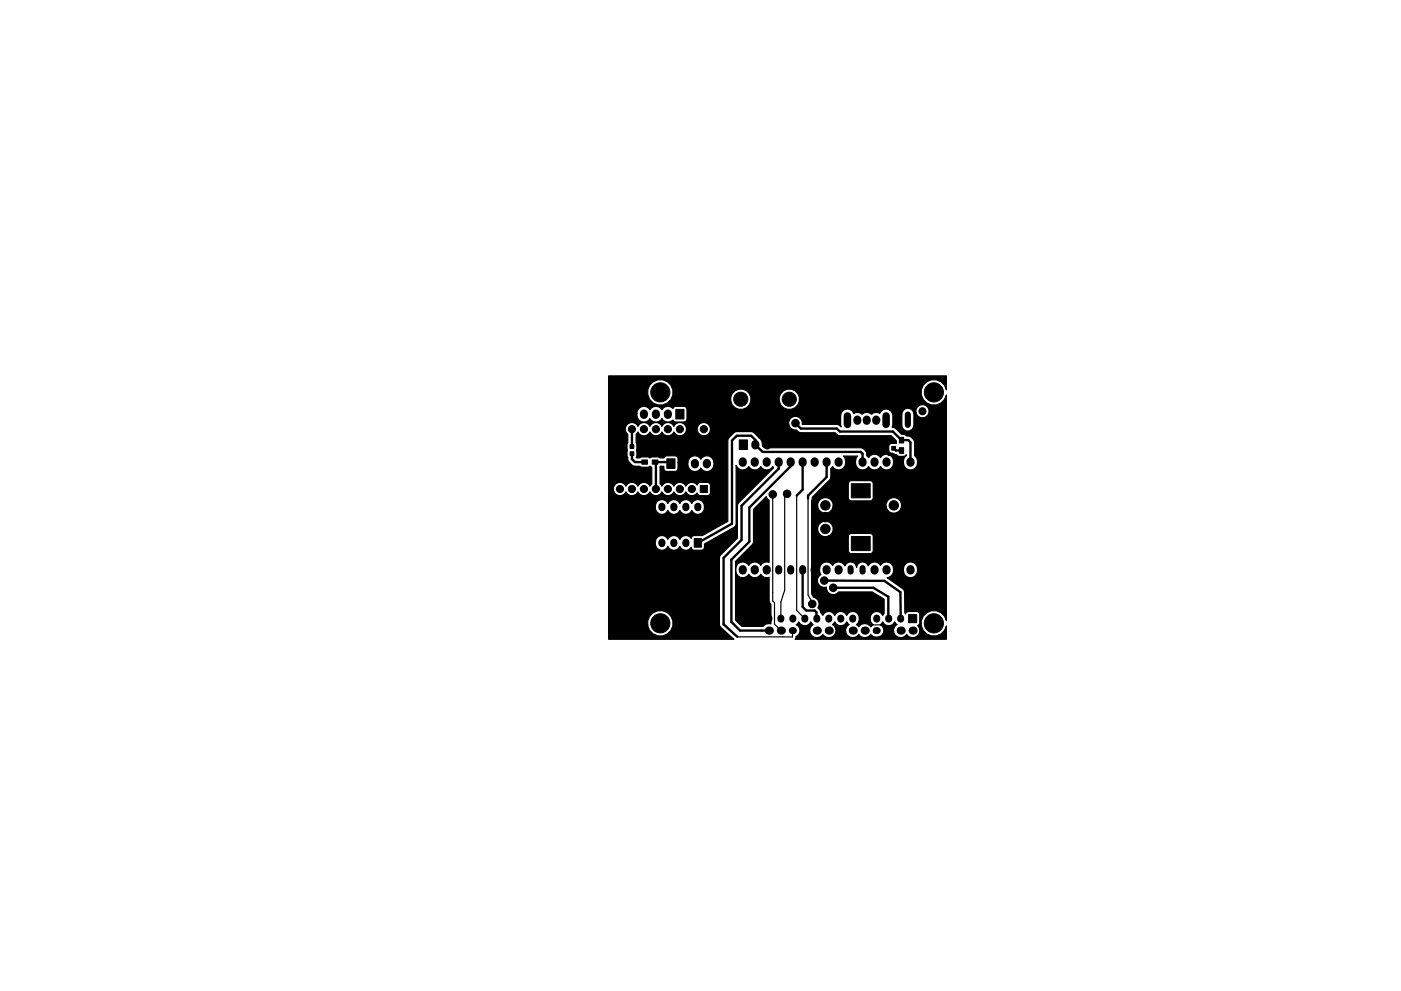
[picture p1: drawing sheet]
<svg xmlns="http://www.w3.org/2000/svg" width="297mm" height="210mm" viewBox="0 0 297 210" stroke-linecap="round" stroke-linejoin="round" font-family="sans-serif">
<g fill="#000" stroke="#000" stroke-width=".21">
<path d="M133.6 95.8h.8v.8h-.8zM133.6 94.4h.8v.7h-.8zM136.1 97.6h1.2v.9h-1.2zM138.3 97.6h1.2v.9h-1.2zM141.4 97.4h1.7v2h-1.7zM143.3 86.9h1.7v2h-1.7zM156.7 93.3h1.8v2.1h-1.8zM187.6 94.7h.8v.8h-.8zM189.1 94.7h.8v.8h-.8zM190.7 95h.9v1.2h-.9zM190.7 92.8h.9v1.2h-.9zM147.2 114.3h1.5v1.8h-1.5z"/>
<path d="M148.5 103h1.5v1.5h-1.5zM180.5 113.8h4v3h-4zM180.5 102.6h4v3h-4zM192.6 130.4h1.8v1.7h-1.8z"/>
<circle cx="131.4" cy="91.1" r=".76"/>
<circle cx="134" cy="91.1" r=".76"/>
<circle cx="136.5" cy="91.1" r=".76"/>
<circle cx="139.1" cy="91.1" r=".76"/>
<circle cx="140" cy="83.2" r="2.03"/>
<circle cx="141.6" cy="91.1" r=".76"/>
<circle cx="144.1" cy="91.1" r=".76"/>
<circle cx="146.7" cy="91.1" r=".76"/>
<circle cx="149.2" cy="91.1" r=".76"/>
<circle cx="152.1" cy="84.7" r="1.5"/>
<circle cx="157.1" cy="84.7" r="1.5"/>
<circle cx="162.3" cy="84.7" r="1.5"/>
<circle cx="167.3" cy="84.7" r="1.5"/>
<circle cx="168.7" cy="89.8" r=".8"/>
<circle cx="195.6" cy="87.3" r=".75"/>
<circle cx="195.6" cy="92.5" r=".75"/>
<circle cx="198" cy="83.2" r="2.03"/>
<circle cx="131.4" cy="103.8" r=".76"/>
<circle cx="134" cy="103.8" r=".76"/>
<circle cx="136.5" cy="103.8" r=".76"/>
<circle cx="139.1" cy="103.8" r=".76"/>
<circle cx="141.6" cy="103.8" r=".76"/>
<circle cx="144.1" cy="103.8" r=".76"/>
<circle cx="146.7" cy="103.8" r=".76"/>
<circle cx="163.8" cy="104.9" r=".8"/>
<circle cx="166.9" cy="104.8" r=".8"/>
<circle cx="175" cy="109.7" r="1"/>
<circle cx="175" cy="112.2" r="1"/>
<circle cx="175" cy="107.2" r="1"/>
<circle cx="189.5" cy="112.2" r="1"/>
<circle cx="189.5" cy="107.2" r="1"/>
<circle cx="140" cy="132.2" r="2.03"/>
<circle cx="172.2" cy="128.1" r=".8"/>
<circle cx="174.8" cy="123.2" r=".8"/>
<circle cx="176.7" cy="124.7" r=".8"/>
<circle cx="198" cy="132.2" r="2.03"/>
</g>
<g fill="none" stroke="#000" stroke-width="1.7">
<path d="M136.5 87.7v.3M139.1 87.7v.3M141.6 87.7v.3M144.8 98.2v.3M147.3 98.2v.3M149.9 98.2v.3M157.5 97.9v.3M160 97.9v.3M160.1 94.2v.3M162.6 97.9v.3M162.7 94.2v.3M165.1 97.9v.3"/>
<path d="M167.6 97.9v.3M170.2 97.9v.3M172.7 97.9v.3M175.3 97.9v.3M177.8 97.9v.3M180.3 97.9v.3M181.8 89v.3M182.9 97.9v.3M183.8 89v.3M185.4 97.9v.3M185.8 89v.3M188 97.9v.3"/>
<path d="M190.5 97.9v.3M193 97.9v.3M157.5 120.7v.4M160 120.7v.4M162.6 120.7v.4M172.7 120.7v.4M175.3 120.7v.4M177.8 120.7v.4M185.4 120.7v.4M188 120.7v.4M190.5 120.7v.4M193 120.7v.4"/>
</g>
<g fill="none" stroke="#000" stroke-width="1.5">
<path d="M140.3 107.4v.3M140.3 115v.3M142.9 107.4v.3M142.9 115v.3M145.4 107.4v.3M145.4 115v.3M148 107.4v.3M163 131.1v.3M165.1 120.6v.5M165.6 131.1v.3M167.6 120.6v.6M168 133.8h.2"/>
<path d="M168.1 131.1v.3M170.2 120.6v.6M170.5 133.8h.3M170.6 131.1v.3M173.2 131.1v.3M175.7 131.1v.3M178.3 131.1v.3M180.8 131.1v.3M183.3 131.1v.3M185.8 133.8h.2M185.9 131.1v.3M188.3 133.8h.2"/>
<path d="M188.4 131.1v.3M191 131.1v.3"/>
</g>
<path d="M192.5 88v2.2M194.5 94.3h2.2M198.7 88v2.2M180.3 120.5v.8M182.9 120.5v.8" fill="none" stroke="#000" stroke-width="1.3"/>
<path d="M179.7 88.2v1.8M187.9 88.2v1.8" fill="none" stroke="#000" stroke-width="1.6"/>
<g fill="#000">
<circle cx="163" cy="133.8" r=".86"/>
<circle cx="165.6" cy="133.8" r=".86"/>
<circle cx="173.2" cy="133.8" r=".86"/>
<circle cx="175.7" cy="133.8" r=".86"/>
<circle cx="178.3" cy="133.8" r=".86"/>
<circle cx="180.8" cy="133.8" r=".86"/>
<circle cx="183.3" cy="133.8" r=".86"/>
<circle cx="191" cy="133.8" r=".86"/>
<circle cx="193.5" cy="133.8" r=".86"/>
</g>
<g fill="none" stroke="#000" stroke-width=".5">
<path d="M134 91.1v3.6M134 96.2v1.2l.6 .6h2.1M142.2 98.4l-.3-.4h-3l.2 .2v5.6M165.1 98v1.4l-7.9 7.9v7.2l-3.8 3.9v14.1l2.9 2.6M167.6 98v.9l-8.7 8.8v7.2l-3.8 3.8v13.2l1.8 1.9h6.1M168.7 89.8l1.1 1.1h7.6l.7 .7h11.2l1.8 1.8h1.5l.4 .4v4.2M170.2 98v5.9l-1.3 1.3M175.3 98v3.2l-4 4v.6M182.9 98v-1.7l-.4-.4h-20.8l-1.6-1.5v-1.1l-.8-.8h-3.1l-1 1v17.6l-7.2 4.1M188 95.1v.9l.5 .5h1.1l.9 .9v.6M189.5 95.1l.4 .5h1.2M170.2 120.9v7.9l.7 .7h1.8l.4 .4v1.3"/>
<path d="M174.8 123.2h12.7l3.4 2.4 .1 6.2M176.7 124.7h8.5l3.1 1.9 .1 4.9"/>
</g>
<path d="M182.3 88.7v.4l-.2 .3M186.5 88.9v.2M148 115.2l-.2 .2M163.8 104.9v22.6l.4 .4v4.5l1.4 1.4M166.9 104.8l-.5 .5v19.9l-.8 2.5v3.7M168.9 105.2v24.3l1.7 1.7M171.3 105.8v20.4l1 1.8-.1 .1M168 134.2v.9h-11.7M173.1 131.2h.1M183.3 131.2l1.2 1.4h2.7l1.2 1.2" fill="none" stroke="#000" stroke-width=".25"/>
<path d="M129 79.8h71.7v2.9a2.72 2.72 0 0 0-4.2-1.7 2.72 2.72 0 0 0 0 4.5 2.72 2.72 0 0 0 4.2-1.7v47.9l-.4-1a2.72 2.72 0 0 0-4.3-.3 2.72 2.72 0 0 0 .8 4.3 2.72 2.72 0 0 0 3.9-1.9v2.8h-32.1l.2-.4a1.53 1.53 0 0 0 0-2.7l.6-.6a1.38 1.38 0 0 0 1.2 .9 1.38 1.38 0 0 0 1.3-.9l.5 .6a1.5 1.5 0 0 0-.3 2.4 1.5 1.5 0 0 0 2.3-.3 1.49 1.49 0 0 0 2.4 .3 1.49 1.49 0 0 0-.3-2.4l.5-.6a1.38 1.38 0 0 0 1.3 .9 1.38 1.38 0 0 0 1.2-.9l.5 .6a1.5 1.5 0 0 0-.3 2.4 1.5 1.5 0 0 0 2.4-.3 1.49 1.49 0 0 0 2.5 0 1.46 1.46 0 0 0 2.3 .2 1.46 1.46 0 0 0-.3-2.3l.5-.6a1.38 1.38 0 0 0 1.3 .9 1.38 1.38 0 0 0 1.3-.9l.5 .6a1.5 1.5 0 0 0-.3 2.4 1.5 1.5 0 0 0 2.3-.3 1.51 1.51 0 0 0 2.2 .4 1.51 1.51 0 0 0 .2-2.3l.2-.1 .2-.5v-2l-.6-.4h-1.8l-.4 .2-.2 .3-.2-.1-.1-4.8-.3-.4-3.3-2.3a1.53 1.53 0 0 0 1.4-1.9h2v.4a1.52 1.52 0 0 0 1.7 1.5 1.52 1.52 0 0 0 1.3-1.9 1.5 1.5 0 0 0-1.5-1.5 1.5 1.5 0 0 0-1.5 1.5h-2l-.2-.6a1.47 1.47 0 0 0-1.2-.9 1.47 1.47 0 0 0-1.4 .8 1.46 1.46 0 0 0-1.3-.8 1.46 1.46 0 0 0-1.3 .9 1.27 1.27 0 0 0-1.4-.9 1.27 1.27 0 0 0-1.1 1.2 1.27 1.27 0 0 0-1.1-1.2 1.27 1.27 0 0 0-1.4 .9 1.46 1.46 0 0 0-1.2-.9 1.46 1.46 0 0 0-1.4 .8 1.51 1.51 0 0 0-1.8-.7 1.51 1.51 0 0 0-.9 1.8l.2 .8a1.44 1.44 0 0 0-.6 1.9 1.44 1.44 0 0 0 1.8 .7 1.44 1.44 0 0 0 .9 1.6 1.44 1.44 0 0 0 1.7-.5h7.1l2.6 1.5v3l-.4 .5-.2-.5a1.48 1.48 0 0 0-2.2 .3 1.48 1.48 0 0 0 .5 2.1l-.6 .5a1.49 1.49 0 0 0-2.5 0l-.5-.5a1.46 1.46 0 0 0 .2-2.3 1.46 1.46 0 0 0-2.3 .4 1.38 1.38 0 0 0-1.2-.9 1.38 1.38 0 0 0-1.3 .9 1.38 1.38 0 0 0-1.3-.9 1.38 1.38 0 0 0-1.3 .9l-.4-.6a1.14 1.14 0 0 0-.6-1 1.45 1.45 0 0 0-.9-2.3l-.4-.7v-13.5h1.3l.2 .6a1.61 1.61 0 0 0 1.8 .7h4.5v3a.65 .65 0 0 0 .6 .7h4l.5-.2 .1-.5v-3a.65 .65 0 0 0-.6-.6h-4l-.5 .2-.1 .4h-4.5a1.66 1.66 0 0 0 1.2-2 1.66 1.66 0 0 0-2-1.2 1.66 1.66 0 0 0-1.2 1.9h-1.3v-5h1.3l.2 .6a1.67 1.67 0 0 0 1.7 .8 1.67 1.67 0 0 0 1.3-1.4h11.3l.2 .6a1.67 1.67 0 0 0 2.8 0 1.67 1.67 0 0 0-1.1-2.5 1.67 1.67 0 0 0-1.9 1.9h-11.3v-.6a1.67 1.67 0 0 0-1.9-1.3 1.67 1.67 0 0 0-1.3 1.9h-1.3l.1-2 2.9-2.9h4.8v3a.65 .65 0 0 0 .6 .7h4l.5-.2 .1-.5v-3a.65 .65 0 0 0-.6-.6h-4l-.5 .2-.1 .4h-4.8l1-1v-2.2l.4-.4 .2 .3a1.63 1.63 0 0 0 2.3-.3 1.63 1.63 0 0 0-.2-2.2h3a1.64 1.64 0 0 0-.1 2.3 1.64 1.64 0 0 0 2.2 .2l.2-.3 .3 .3a1.47 1.47 0 0 0 2.3-.3 1.51 1.51 0 0 0 1.9 .6 1.51 1.51 0 0 0 .9-1.7 1.48 1.48 0 0 0-1.1-1.5 1.48 1.48 0 0 0-1.7 .7 1.45 1.45 0 0 0-2.6 0l-.3-.4a1.54 1.54 0 0 0-1.3-1.7h-20.5l-.4-.4a1.82 1.82 0 0 0-.8-1.9l-1.2-1.1h-3.7a2.88 2.88 0 0 0-1.6 1.9v17.1l-5.4 3.1-1.7-.1a.64 .64 0 0 0-.6 .6 1.36 1.36 0 0 0-2.5 .2 1.39 1.39 0 0 0-1.2-.8 1.39 1.39 0 0 0-1.3 .8 1.42 1.42 0 0 0-1.7-.7 1.42 1.42 0 0 0-1 1.7 1.39 1.39 0 0 0 1.1 1.3 1.39 1.39 0 0 0 1.6-.8 1.39 1.39 0 0 0 1.3 .9 1.39 1.39 0 0 0 1.2-.9 1.36 1.36 0 0 0 2.5 .2 .64 .64 0 0 0 .6 .6h1.8l.3-.4 .1-.9 6.2-3.5 .4-.4 .1-12.8a1.46 1.46 0 0 0 1.2 1 1.46 1.46 0 0 0 1.4-.7 1.45 1.45 0 0 0 2.6 0 1.45 1.45 0 0 0 2.5 0l.2 .3-7.6 7.7-.1 7.2-3.7 3.8-.1 14.5 .3 .6 2.8 2.5h-26.6v-2.8h8.3l.4 1a2.72 2.72 0 0 0 4.6 0 2.72 2.72 0 0 0-1.8-4.2 2.72 2.72 0 0 0-3.2 3.2h-8.3v-25.4h9.9v.3a1.39 1.39 0 0 0 1.1 1.4 1.39 1.39 0 0 0 1.6-.8 1.39 1.39 0 0 0 1.3 .8 1.39 1.39 0 0 0 1.2-.8 1.39 1.39 0 0 0 1.3 .8 1.39 1.39 0 0 0 1.3-.8 1.42 1.42 0 0 0 1.7 .8 1.42 1.42 0 0 0 1-1.7 1.39 1.39 0 0 0-1.2-1.4 1.39 1.39 0 0 0-1.5 .8 1.39 1.39 0 0 0-1.3-.8 1.39 1.39 0 0 0-1.3 .8 1.39 1.39 0 0 0-1.2-.8 1.39 1.39 0 0 0-1.3 .8 1.39 1.39 0 0 0-1.6-.8 1.39 1.39 0 0 0-1.1 1.4h-9.9v-3.4h1l.3 .5a1.4 1.4 0 0 0 2.4-.2 1.38 1.38 0 0 0 1.3 .9 1.38 1.38 0 0 0 1.3-.9 1.38 1.38 0 0 0 1.2 .9 1.38 1.38 0 0 0 1.3-.9 1.38 1.38 0 0 0 1.3 .9 1.38 1.38 0 0 0 1.2-.9 1.38 1.38 0 0 0 1.3 .9 1.38 1.38 0 0 0 1.3-.9 1.38 1.38 0 0 0 1.2 .9 1.38 1.38 0 0 0 1.3-.9 1.39 1.39 0 0 0 2.4 .3 .63 .63 0 0 0 .7 .6h1.5l.4-.2 .2-.5v-1.5a.65 .65 0 0 0-.6-.7l-1.8 .1-.4 .5-.3-.3a1.39 1.39 0 0 0-2.1 .6 1.38 1.38 0 0 0-1.3-.9 1.38 1.38 0 0 0-1.2 .9 1.38 1.38 0 0 0-1.3-.9 1.38 1.38 0 0 0-1.3 .9l-.4-.5v-3.8h.8v.5a.65 .65 0 0 0 .7 .6h1.7l.5-.2 .2-.4v-1.2h2v.4a1.48 1.48 0 0 0 1.1 1.4 1.48 1.48 0 0 0 1.7-.7 1.51 1.51 0 0 0 1.9 .6 1.51 1.51 0 0 0 .9-1.7 1.48 1.48 0 0 0-1.1-1.5 1.48 1.48 0 0 0-1.7 .7 1.48 1.48 0 0 0-1.7-.7 1.48 1.48 0 0 0-1.1 1.5h-2v-.8a.65 .65 0 0 0-.7-.7h-1.9l-.4 .5h-.8l-.3-.2a2.33 2.33 0 0 0-1.9 .1 2.28 2.28 0 0 0-1.9-.1l-.3 .2-.7-.2 .1-.4-.1-1.1 .1-1.1-.1-.5v-1.8l.4-.5v.2a1.4 1.4 0 0 0 2.5-.2 1.38 1.38 0 0 0 1.3 .9 1.38 1.38 0 0 0 1.2-.9 1.38 1.38 0 0 0 1.3 .9 1.38 1.38 0 0 0 1.3-.9 1.41 1.41 0 0 0 1.4 .9 1.41 1.41 0 0 0 1.2-1.2h2.3l.2 .5a1.41 1.41 0 0 0 2.1 .4 1.41 1.41 0 0 0 .1-2.1h17l.2 .5 .4 .4 1 .2 .7 .5 .3 .1h7.3l.6 .6h.4h10.8l1.1 1.1 .1 .6h-1.3l-.3 .4a1.42 1.42 0 0 0 .3 1.6l1.3 .4 .3 .3a1.93 1.93 0 0 0 1.6-.2l.2-.1v.2a1.63 1.63 0 0 0-.4 2.3 1.63 1.63 0 0 0 2.3 .3 1.86 1.86 0 0 0-.2-2.6v-3.2l-1-.9-.7-.1-.4-.3-.7-.1-1.2-1.2-.7-.2 .1-.6-.1-2.2h2l.1 2.8a1.28 1.28 0 0 0 1.4 .8 1.28 1.28 0 0 0 1.1-1.3l-.1-2.7h.5l.2 .5a1.41 1.41 0 0 0 2.4 0 1.41 1.41 0 0 0-.9-2.1 1.41 1.41 0 0 0-1.7 1.6l-.5-.1a1.28 1.28 0 0 0-1.5-.8 1.28 1.28 0 0 0-1 1.3h-2v-.2a1.43 1.43 0 0 0-1.4-.9 1.43 1.43 0 0 0-1.3 .9 1.39 1.39 0 0 0-1.7 .2 1.45 1.45 0 0 0-2 0 1.39 1.39 0 0 0-1.8-.2 1.43 1.43 0 0 0-1.6-.9 1.43 1.43 0 0 0-1.2 1.4l.1 2.4-.5-.5-.4-.1h-7.3a1.46 1.46 0 0 0-1.5-1.7 1.46 1.46 0 0 0-1.4 1.8h-17l-.2-.2a1.42 1.42 0 0 0-1.6 0 1.42 1.42 0 0 0-.6 1.4h-2.3v-.5a1.41 1.41 0 0 0-1.2-1.2 1.41 1.41 0 0 0-1.4 .9 1.38 1.38 0 0 0-1.3-.9 1.38 1.38 0 0 0-1.3 .9 1.38 1.38 0 0 0-1.2-.9 1.38 1.38 0 0 0-1.3 .9 1.38 1.38 0 0 0-1.3-.9 1.38 1.38 0 0 0-1.2 .9 1.41 1.41 0 0 0-2.2-.6 1.41 1.41 0 0 0 0 2.2l-.2 4.5 .5 1.4a1.97 1.97 0 0 0 2.2 .9 2.28 2.28 0 0 0 1.9 .2l.3-.2 .4 .2v3.6l-.4 .5a1.38 1.38 0 0 0-1.3-.9 1.38 1.38 0 0 0-1.2 .9 1.38 1.38 0 0 0-1.3-.9 1.38 1.38 0 0 0-1.3 .9 1.41 1.41 0 0 0-1.7-.8 1.41 1.41 0 0 0-1 1.6h-1v-16.3h6v.4a1.48 1.48 0 0 0 1.1 1.4 1.48 1.48 0 0 0 1.7-.7 1.45 1.45 0 0 0 2.5 0 1.46 1.46 0 0 0 2.4 .3l.1 .2 .5 .2h1.7l.5-.1 .2-.5v-2a.65 .65 0 0 0-.7-.7h-1.7l-.6 .4a1.47 1.47 0 0 0-2.4 .3 1.45 1.45 0 0 0-2.5 0 1.48 1.48 0 0 0-1.7-.7 1.48 1.48 0 0 0-1.1 1.5h-6v-3.9h8.3l.4 1a2.65 2.65 0 0 0 4.2 .3h13l.3 .8a2.18 2.18 0 0 0 2.3 .9 2.18 2.18 0 0 0 1.7-1.7h6l.3 .8a2.18 2.18 0 0 0 3.7 0 2.18 2.18 0 0 0-1.4-3.3 2.18 2.18 0 0 0-2.6 2.5h-6v-.8a2.18 2.18 0 0 0-2.6-1.7 2.18 2.18 0 0 0-1.7 2.5h-13l.4-.3a2.72 2.72 0 0 0-1.8-4.2 2.72 2.72 0 0 0-3.2 3.2h-8.3zM159.8 108.1l2.7-2.7 .6 .7v13.2a1.42 1.42 0 0 0-1.8 .7 1.45 1.45 0 0 0-2.6 0 1.51 1.51 0 0 0-1.8-.7 1.51 1.51 0 0 0-.9 1.8 1.48 1.48 0 0 0 1.1 1.4 1.48 1.48 0 0 0 1.6-.7 1.45 1.45 0 0 0 2.6 0 1.42 1.42 0 0 0 1.8 .7v5l.4 .7v4.2a1.42 1.42 0 0 0-1.7 .5h-4.5l-1.3-1.3v-12.5l3.7-3.8z" fill="#000" stroke="#000" stroke-width=".25"/>
</svg>
